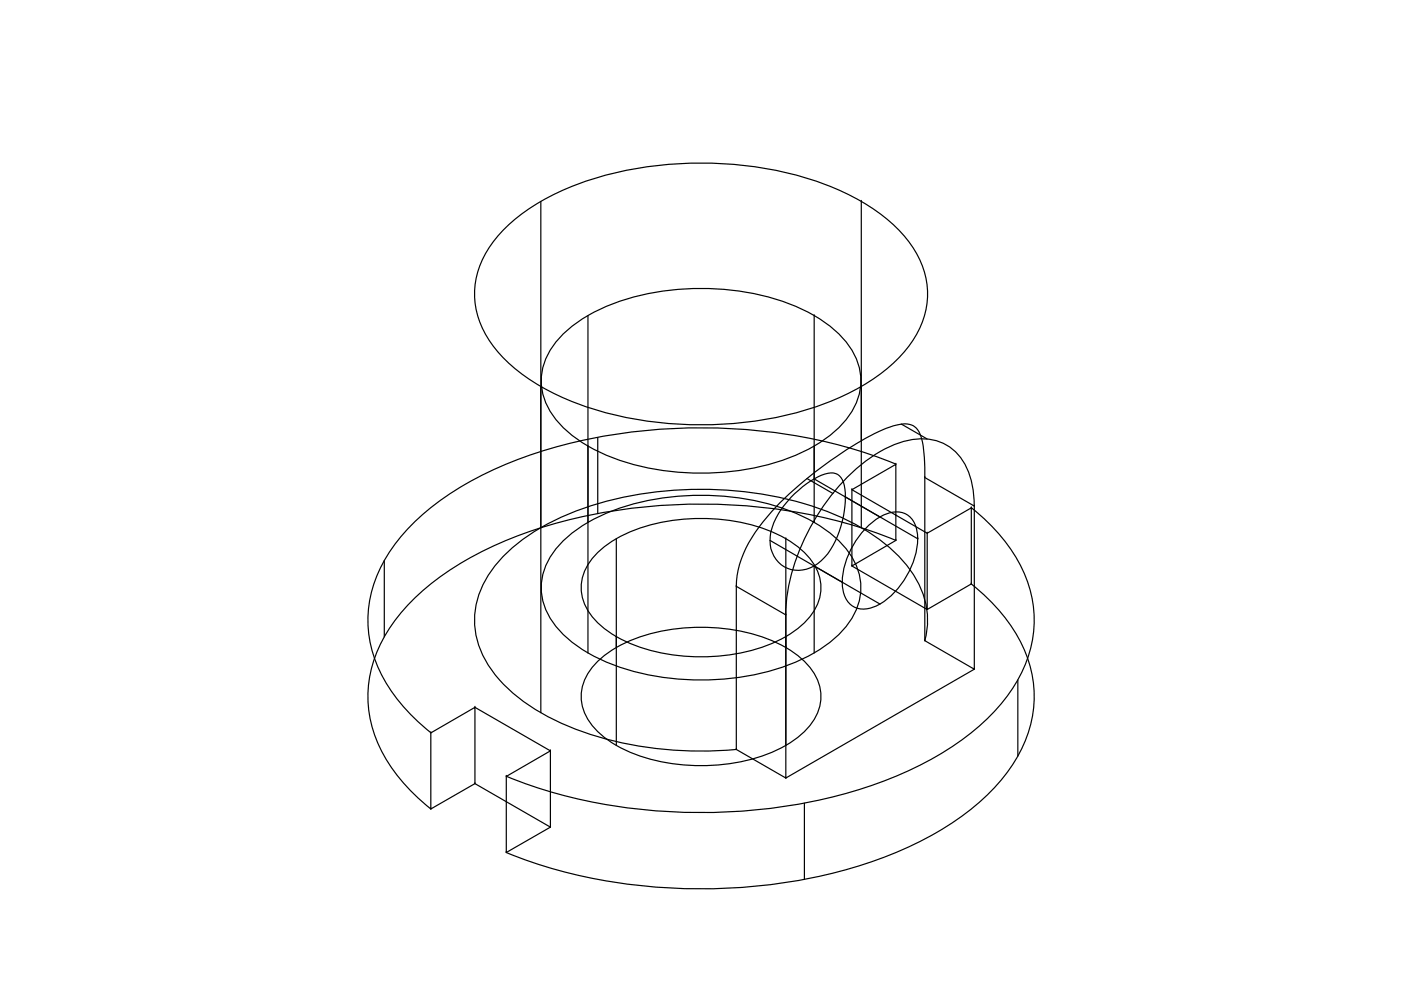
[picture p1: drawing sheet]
<svg xmlns="http://www.w3.org/2000/svg" width="297mm" height="210mm" viewBox="0 0 297 210" stroke-linecap="round" stroke-linejoin="round" font-family="sans-serif">
<!-- layer: 0 -->
<g fill="none" stroke="#000" stroke-width=".25">
<path d="M106.9 48.6a46.5 46.5 0 0 1 20.8-11.3 79.3 79.3 0 0 1 47.4 1.8 40.8 40.8 0 0 1 16.8 11.1 17.6 17.6 0 0 1 3.2 19.2 29.1 29.1 0 0 1-12.5 12.5 70.2 70.2 0 0 1-37 8.1 68.4 68.4 0 0 1-30.9-8.1 29.1 29.1 0 0 1-12.5-12.5 17.1 17.1 0 0 1 1.9-17.5zM114.7 42.7v108.4M182.6 42.7h.1M182.6 42.7v69.2M119.6 70.6a37.9 37.9 0 0 1 19.7-8.7 53.8 53.8 0 0 1 31.4 4 21.5 21.5 0 0 1 10.9 10.4 12.4 12.4 0 0 1-2.6 13.2 32.3 32.3 0 0 1-16.5 9.1 55.6 55.6 0 0 1-34-2.1 24.4 24.4 0 0 1-12.2-9.8 12.4 12.4 0 0 1 2-14.7zM124.7 67v71.5M172.6 67h.1M172.6 67v43.8M126.7 92.8v16.1M189.9 98.5h.1M190 98.4a114 114 0 0 0-59.1-6.4 89.2 89.2 0 0 0-35.2 12.5 40.6 40.6 0 0 0-15.4 16.8 25 25 0 0 0 2.9 25.5 41.9 41.9 0 0 0 8.1 8.5M191.1 89.9l5.5 3.2"/>
<path d="M81.5 118.9v16.1M119.6 114.5a37.9 37.9 0 0 1 19.7-8.7 53.8 53.8 0 0 1 31.4 4 21.5 21.5 0 0 1 10.9 10.3 12.4 12.4 0 0 1-2.6 13.3 32.3 32.3 0 0 1-16.5 9.1 55.6 55.6 0 0 1-34-2.2 24.4 24.4 0 0 1-12.2-9.8 12.4 12.4 0 0 1 2-14.7zM126.5 117.3a27.4 27.4 0 0 1 15-6.8 40.6 40.6 0 0 1 23.5 2.9 17 17 0 0 1 8.2 7.5 9.4 9.4 0 0 1-2.4 10.9 27.4 27.4 0 0 1-15 6.9 40.6 40.6 0 0 1-23.5-2.9 17 17 0 0 1-8.3-7.5 9.4 9.4 0 0 1 2.5-11zM130.7 114.2v43.9M163.3 114.6l23.3 13.5M166.6 114.2h.1M166.6 114.2v43.9M167.7 105.4a17.2 17.2 0 0 1 7.8-5 2.73 2.73 0 0 1 3.5 2.5 20.4 20.4 0 0 1-4.2 15.3 6.8 6.8 0 0 1-9.2 1.5 6.9 6.9 0 0 1-1.9-7.9l1.3-2.9 1.3-1.8zM171.1 101.5l5.5 3.1M172.6 110.8h.1M172.6 101.5l22 12.7M179.2 105.4h.1"/>
<path d="M180.6 103.8v16.2l16 9.2M180.6 103.8h.1M183.7 111.9a9.6 9.6 0 0 1 6.9-3.3 4.5 4.5 0 0 1 3.9 4.4 16.9 16.9 0 0 1-9 15.6 4.6 4.6 0 0 1-6.8-4 16.8 16.8 0 0 1 5-12.7zM189.9 114.6h.1M190 114.6a114 114 0 0 0-59.1-6.4 89.2 89.2 0 0 0-35.2 12.4 40.6 40.6 0 0 0-15.4 16.8 25 25 0 0 0 2.9 25.6 41.9 41.9 0 0 0 8.1 8.5M194.6 114.2h.1M196.1 101.2l10.5 6.1v34.6M196.1 101.2h.1M196.6 113.1l-16-9.3 9.3-5.3v16.1l-9.3 5.4M196.6 113.1h.1M205.9 107.6a34.4 34.4 0 0 1 12.6 17.8 25.9 25.9 0 0 1-5.6 23 55 55 0 0 1-20.7 15.2 109.5 109.5 0 0 1-50.1 8.5 106.8 106.8 0 0 1-34.8-7.5M205.9 107.7l-9.3 5.4v16.1l9.3-5.4"/>
<path d="M205.9 107.7h.1M205.9 107.7v16.1M206.6 107.3a16.3 16.3 0 0 0-3.7-11.2 10.8 10.8 0 0 0-11-2.6 30.1 30.1 0 0 0-14.5 10.1 45.4 45.4 0 0 0-10.7 24.8l-.1 2M206.6 107.3h.1M156.1 124.3l10.5 6.1v34.6M156.1 124.3h.1M166.6 137.3h.1M166.6 130.4h.1M172.6 120v18.5M180.6 120h.1M196.1 135.8v-34.6a23.8 23.8 0 0 0-1.3-9.6 3.4 3.4 0 0 0-4-1.6 31.4 31.4 0 0 0-10.2 4.7 78.2 78.2 0 0 0-18.9 16 22.5 22.5 0 0 0-5.6 13.6v34.6M196.1 135.8l10.5 6.1-40 23.1"/>
<path d="M196.1 135.8h.1M196.1 135.8a17.6 17.6 0 0 0-4.1-16.2 41.7 41.7 0 0 0-19-12 78.4 78.4 0 0 0-52.5 1.4 36.7 36.7 0 0 0-16.7 12.6 17.2 17.2 0 0 0 .8 20.9 38.6 38.6 0 0 0 16.7 11.8 77.1 77.1 0 0 0 34.8 4.6M196.6 129.2h.1M205.9 123.8a34.4 34.4 0 0 1 12.6 17.7 25.9 25.9 0 0 1-5.6 23.1 55 55 0 0 1-20.7 15.2 109.5 109.5 0 0 1-50.1 8.5 106.8 106.8 0 0 1-34.8-7.5M205.9 123.8h.1M91.3 155.4l9.4-5.4v16.1l-9.4 5.4M91.3 155.4h.1M91.3 155.4v16.1M100.7 150l16 9.2-9.4 5.4v16.1l9.4-5.3M100.7 150h.1M116.7 159.2v16.2l-16-9.3M116.7 159.2h.1"/>
<path d="M126.5 140.4a27.4 27.4 0 0 1 15-6.8 40.6 40.6 0 0 1 23.5 2.8 17 17 0 0 1 8.2 7.5 9.4 9.4 0 0 1-2.4 11 27.4 27.4 0 0 1-15 6.9 40.6 40.6 0 0 1-23.5-2.9 17 17 0 0 1-8.3-7.5 9.4 9.4 0 0 1 2.5-11zM156.1 158.9h.1M156.1 158.9l10.5 6.1M206.6 141.9h.1M215.8 144.2v16.1M91.3 171.5h.1M100.7 166.1h.1M107.3 164.6h.1M116.7 175.4h.1M166.6 165h.1M170.5 170.3v16.1M107.3 180.7h.1"/>
</g>
</svg>
